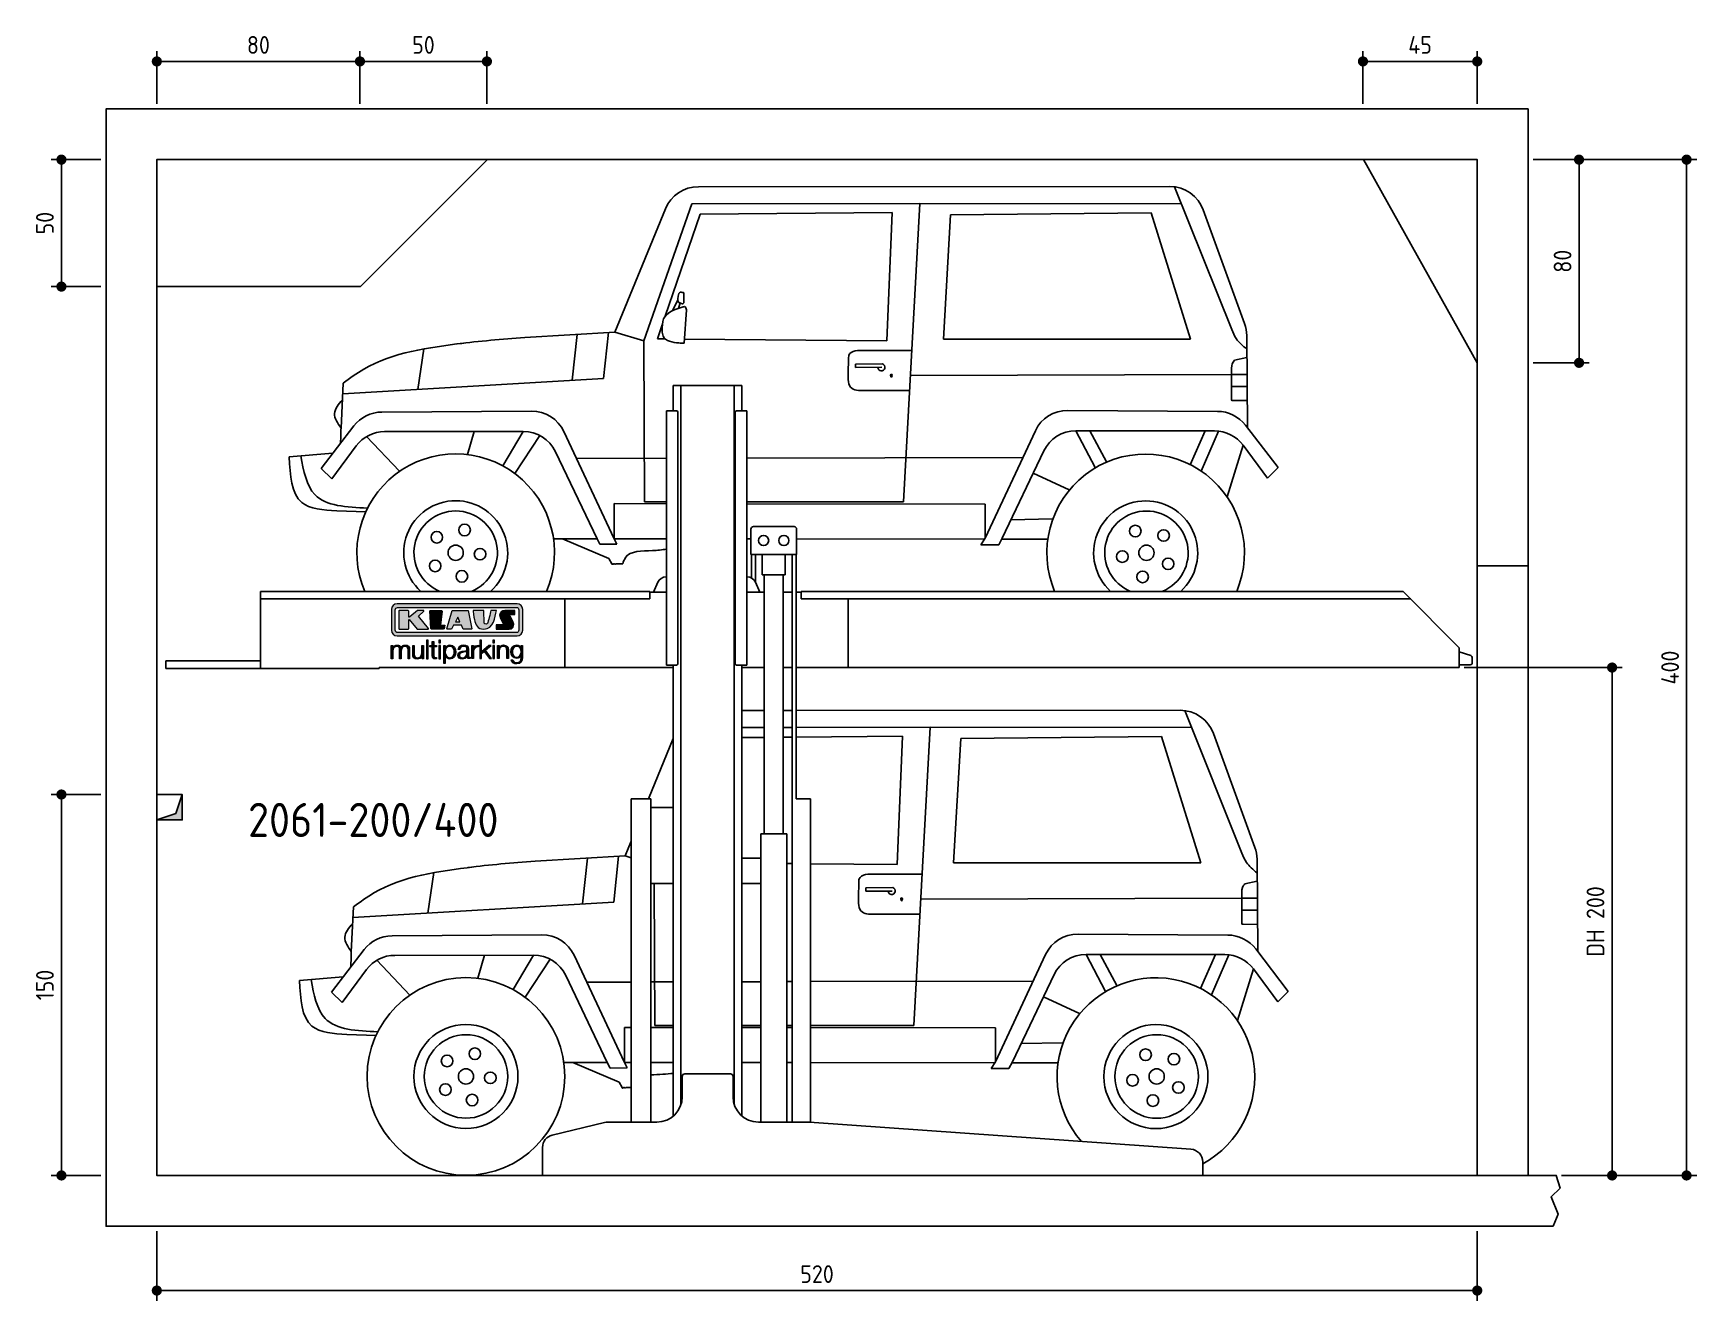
# Model space of a CAD drawing. Header units: millimetres. Extents: x -287 to 6264, y -693 to 4298.
import ezdxf

# ---------------------------------------------------------------- set-up
doc = ezdxf.new("R2010")
doc.units = ezdxf.units.MM
for name, color, linetype in [('4', 3, 'Continuous'), ('5', 3, 'Continuous'), ('8', 1, 'Continuous'), ('Car', 10, 'Continuous'), ('Logo', 7, 'Continuous')]:
    doc.layers.add(name, color=color, linetype=linetype)
doc.styles.get("Standard").update_dxf_attribs({"font": 'ISOCP.SHX'})
doc.dimstyles.new('GEN-ISO$0', dxfattribs={"dimscale": 20, "dimtxt": 3.5, "dimasz": 2, "dimexe": 2, "dimexo": 1, "dimgap": 1.5, "dimtad": 1, "dimdec": 1, "dimlfac": 0.1, "dimdsep": 46, "dimtxsty": 'Standard', "dimblk": 'PUNKT', "dimcen": 2, "dimclrd": 256, "dimclre": 256, "dimclrt": 2, "dimadec": 0, "dimazin": 0, "dimtp": 0.1, "dimtm": 0.1, "dimtfac": 0.71, "dimtdec": 1, "dimtmove": 2, "dimatfit": 3, "dimldrblk": 'PUNKT', "dimfxl": 0, "dimtolj": 1, "dimarcsym": 0})

msp = doc.modelspace()

# ---------------------------------------------------------------- texts
msp.add_text('2061-200/400', height=134.4).set_placement((559.31, 1132.82))

# ---------------------------------------------------------------- blocks, each defined once
blk = doc.blocks.new('PUNKT')
at = {"layer": '4', "color": 0, "linetype": 'ByBlock'}
blk.add_line((-0.5, 0), (-1, 0), dxfattribs=at)
at = {"layer": '4', "color": 0, "linetype": 'ByBlock', "const_width": 0.5}
blk.add_lwpolyline([(-0.25, 0, 1), (0.25, 0, 1)], format="xyb", close=True, dxfattribs=at)
blk = doc.blocks.new('*D11')
at = {"layer": '5', "lineweight": -2}
for p, q in [((200, -420), (200, -693.3)), ((5400, -420), (5400, -693.3)), ((240, -653.3), (5360, -653.3))]:
    blk.add_line(p, q, dxfattribs=at)
at = {"layer": 'DEFPOINTS', "color": 0}
for p in [(200, -400), (5400, -400), (5400, -653.3)]:
    blk.add_point(p, dxfattribs=at)
at = {"layer": '5', "lineweight": -2, "xscale": 40, "yscale": 40, "zscale": 40, "rotation": 180}
blk.add_blockref('PUNKT', (200, -653.3), dxfattribs=at)
at = {"layer": '5', "lineweight": -2, "xscale": 40, "yscale": 40, "zscale": 40}
blk.add_blockref('PUNKT', (5400, -653.3), dxfattribs=at)
at = {"layer": '5', "color": 2, "insert": (2800, -588.3), "char_height": 70, "attachment_point": 5}
blk.add_mtext('\\A1;520', dxfattribs=at)
blk = doc.blocks.new('*D3')
at = {"layer": '5', "lineweight": -2}
for p, q in [((-20, 1300), (-215.7, 1300)), ((-175.7, -160), (-175.7, 1260)), ((-20, -200), (-215.7, -200))]:
    blk.add_line(p, q, dxfattribs=at)
at = {"layer": 'DEFPOINTS', "color": 0}
for p in [(-175.7, 1300), (0, 1300), (0, -200)]:
    blk.add_point(p, dxfattribs=at)
at = {"layer": '5', "lineweight": -2, "xscale": 40, "yscale": 40, "zscale": 40}
for p, rotation in [((-175.7, 1300), 90), ((-175.7, -200), 270)]:
    blk.add_blockref('PUNKT', p, dxfattribs=dict(at, rotation=rotation))
at = {"layer": '5', "color": 2, "insert": (-240.7, 550), "char_height": 70, "attachment_point": 5, "rotation": 90}
blk.add_mtext('\\A1;150', dxfattribs=at)
blk = doc.blocks.new('*D4')
at = {"layer": '5', "lineweight": -2}
for p, q in [((-20, 3800), (-215.7, 3800)), ((-175.7, 3340), (-175.7, 3760)), ((-20, 3300), (-215.7, 3300))]:
    blk.add_line(p, q, dxfattribs=at)
at = {"layer": 'DEFPOINTS', "color": 0}
for p in [(-175.7, 3800), (0, 3800), (0, 3300)]:
    blk.add_point(p, dxfattribs=at)
at = {"layer": '5', "lineweight": -2, "xscale": 40, "yscale": 40, "zscale": 40}
for p, rotation in [((-175.7, 3800), 90), ((-175.7, 3300), 270)]:
    blk.add_blockref('PUNKT', p, dxfattribs=dict(at, rotation=rotation))
at = {"layer": '5', "color": 2, "insert": (-240.7, 3550), "char_height": 70, "attachment_point": 5, "rotation": 90}
blk.add_mtext('\\A1;50', dxfattribs=at)
blk = doc.blocks.new('*D5')
at = {"layer": '5', "lineweight": -2}
for p, q in [((200, 4020), (200, 4226.7)), ((1000, 4020), (1000, 4226.7)), ((240, 4186.7), (960, 4186.7))]:
    blk.add_line(p, q, dxfattribs=at)
at = {"layer": 'DEFPOINTS', "color": 0}
for p in [(1000, 4186.7), (200, 4000), (1000, 4000)]:
    blk.add_point(p, dxfattribs=at)
at = {"layer": '5', "lineweight": -2, "xscale": 40, "yscale": 40, "zscale": 40, "rotation": 180}
blk.add_blockref('PUNKT', (200, 4186.7), dxfattribs=at)
at = {"layer": '5', "lineweight": -2, "xscale": 40, "yscale": 40, "zscale": 40}
blk.add_blockref('PUNKT', (1000, 4186.7), dxfattribs=at)
at = {"layer": '5', "color": 2, "insert": (600, 4251.7), "char_height": 70, "attachment_point": 5}
blk.add_mtext('\\A1;80', dxfattribs=at)
blk = doc.blocks.new('*D6')
at = {"layer": '5', "lineweight": -2}
for p, q in [((1000, 4020), (1000, 4226.7)), ((1500, 4020), (1500, 4226.7)), ((1040, 4186.7), (1460, 4186.7))]:
    blk.add_line(p, q, dxfattribs=at)
at = {"layer": 'DEFPOINTS', "color": 0}
for p in [(1500, 4186.7), (1000, 4000), (1500, 4000)]:
    blk.add_point(p, dxfattribs=at)
at = {"layer": '5', "lineweight": -2, "xscale": 40, "yscale": 40, "zscale": 40, "rotation": 180}
blk.add_blockref('PUNKT', (1000, 4186.7), dxfattribs=at)
at = {"layer": '5', "lineweight": -2, "xscale": 40, "yscale": 40, "zscale": 40}
blk.add_blockref('PUNKT', (1500, 4186.7), dxfattribs=at)
at = {"layer": '5', "color": 2, "insert": (1250, 4251.7), "char_height": 70, "attachment_point": 5}
blk.add_mtext('\\A1;50', dxfattribs=at)
blk = doc.blocks.new('*D7')
at = {"layer": '5', "lineweight": -2}
for p, q in [((5620, 3800), (5841, 3800)), ((5801, 3040), (5801, 3760)), ((5620, 3000), (5841, 3000))]:
    blk.add_line(p, q, dxfattribs=at)
at = {"layer": 'DEFPOINTS', "color": 0}
for p in [(5600, 3800), (5801, 3800), (5600, 3000)]:
    blk.add_point(p, dxfattribs=at)
at = {"layer": '5', "lineweight": -2, "xscale": 40, "yscale": 40, "zscale": 40}
for p, rotation in [((5801, 3800), 90), ((5801, 3000), 270)]:
    blk.add_blockref('PUNKT', p, dxfattribs=dict(at, rotation=rotation))
at = {"layer": '5', "color": 2, "insert": (5736, 3400), "char_height": 70, "attachment_point": 5, "rotation": 90}
blk.add_mtext('\\A1;80', dxfattribs=at)
blk = doc.blocks.new('*D8')
at = {"layer": '5', "lineweight": -2}
for p, q in [((5620, 3800), (6264.4, 3800)), ((6224.4, -160), (6224.4, 3760)), ((5731.2, -200), (6264.4, -200))]:
    blk.add_line(p, q, dxfattribs=at)
at = {"layer": 'DEFPOINTS', "color": 0}
for p in [(5600, 3800), (6224.4, 3800), (5711.2, -200)]:
    blk.add_point(p, dxfattribs=at)
at = {"layer": '5', "lineweight": -2, "xscale": 40, "yscale": 40, "zscale": 40}
for p, rotation in [((6224.4, 3800), 90), ((6224.4, -200), 270)]:
    blk.add_blockref('PUNKT', p, dxfattribs=dict(at, rotation=rotation))
at = {"layer": '5', "color": 2, "insert": (6159.4, 1800), "char_height": 70, "attachment_point": 5, "rotation": 90}
blk.add_mtext('\\A1;400', dxfattribs=at)
blk = doc.blocks.new('*D9')
at = {"layer": '5', "lineweight": -2}
for p, q in [((5348.6, 1800), (5971.1, 1800)), ((5931.1, -160), (5931.1, 1760)), ((5731.2, -200), (5971.1, -200))]:
    blk.add_line(p, q, dxfattribs=at)
at = {"layer": 'DEFPOINTS', "color": 0}
for p in [(5328.6, 1800), (5931.1, 1800), (5711.2, -200)]:
    blk.add_point(p, dxfattribs=at)
at = {"layer": '5', "lineweight": -2, "xscale": 40, "yscale": 40, "zscale": 40}
for p, rotation in [((5931.1, 1800), 90), ((5931.1, -200), 270)]:
    blk.add_blockref('PUNKT', p, dxfattribs=dict(at, rotation=rotation))
at = {"layer": '5', "color": 2, "insert": (5865.6, 800), "char_height": 70, "attachment_point": 5, "rotation": 90}
blk.add_mtext('\\A1;DH 200', dxfattribs=at)
blk = doc.blocks.new('*D10')
at = {"layer": '5', "lineweight": -2}
for p, q in [((4950, 4020), (4950, 4226.7)), ((5400, 4020), (5400, 4226.7)), ((4990, 4186.7), (5360, 4186.7))]:
    blk.add_line(p, q, dxfattribs=at)
at = {"layer": 'DEFPOINTS', "color": 0}
for p in [(5400, 4186.7), (4950, 4000), (5400, 4000)]:
    blk.add_point(p, dxfattribs=at)
at = {"layer": '5', "lineweight": -2, "xscale": 40, "yscale": 40, "zscale": 40, "rotation": 180}
blk.add_blockref('PUNKT', (4950, 4186.7), dxfattribs=at)
at = {"layer": '5', "lineweight": -2, "xscale": 40, "yscale": 40, "zscale": 40}
blk.add_blockref('PUNKT', (5400, 4186.7), dxfattribs=at)
at = {"layer": '5', "color": 2, "insert": (5175, 4251.7), "char_height": 70, "attachment_point": 5}
blk.add_mtext('\\A1;45', dxfattribs=at)
blk = doc.blocks.new('KLAUS')
at = {"layer": 'Logo'}
h = blk.add_hatch(color=8, dxfattribs=at)
h.dxf.hatch_style = 2
edge = h.paths.add_edge_path()
edge.add_spline(control_points=[(3.6, 29.09), (2.88, 29.09), (2.3, 28.51), (2.3, 27.8), (2.3, 27.8), (2.3, 16.11), (2.3, 16.11), (2.3, 15.39), (2.88, 14.81), (3.6, 14.81), (3.6, 14.81), (71.16, 14.81), (71.16, 14.81), (71.88, 14.81), (72.46, 15.39), (72.46, 16.11), (72.46, 16.11), (72.46, 27.8), (72.46, 27.8), (72.46, 28.51), (71.88, 29.09), (71.16, 29.09), (71.16, 29.09), (3.6, 29.09), (3.6, 29.09), (3.6, 29.09), (3.6, 29.09), (3.6, 29.09)], knot_values=[0, 0, 0, 0, 1, 1, 1, 2, 2, 2, 3, 3, 3, 4, 4, 4, 5, 5, 5, 6, 6, 6, 7, 7, 7, 8, 8, 8, 9, 9, 9, 9], degree=3, periodic=0)
edge = h.paths.add_edge_path()
edge.add_spline(control_points=[(3.35, 31.23), (3.35, 31.23), (71.47, 31.23), (71.47, 31.23), (73.26, 31.23), (74.71, 29.77), (74.71, 27.99), (74.71, 27.99), (74.71, 16.17), (74.71, 16.17), (74.71, 14.38), (73.26, 12.93), (71.47, 12.93), (71.47, 12.93), (3.35, 12.93), (3.35, 12.93), (1.56, 12.93), (0.11, 14.38), (0.11, 16.17), (0.11, 16.17), (0.11, 27.99), (0.11, 27.99), (0.11, 29.77), (1.56, 31.23), (3.35, 31.23), (3.35, 31.23), (3.35, 31.23), (3.35, 31.23)], knot_values=[0, 0, 0, 0, 1, 1, 1, 2, 2, 2, 3, 3, 3, 4, 4, 4, 5, 5, 5, 6, 6, 6, 7, 7, 7, 8, 8, 8, 9, 9, 9, 9], degree=3, periodic=0)
h = blk.add_hatch(color=8, dxfattribs=at)
h.dxf.hatch_style = 2
edge = h.paths.add_edge_path()
edge.add_spline(control_points=[(4.5, 27.33), (4.5, 27.33), (9.7, 27.33), (9.7, 27.33), (9.84, 27.33), (9.96, 27.22), (9.96, 27.08), (9.96, 27.08), (9.96, 23.69), (9.96, 23.69), (9.96, 23.69), (9.94, 23.64), (10.04, 23.59), (10.14, 23.53), (10.2, 23.57), (10.2, 23.57), (10.2, 23.57), (10.51, 23.75), (10.51, 23.75), (10.51, 23.75), (14.94, 27.33), (14.94, 27.33), (14.94, 27.33), (18.41, 27.33), (18.41, 27.33), (18.41, 27.33), (18.49, 27.33), (18.56, 27.2), (18.65, 27.04), (18.53, 26.91), (18.53, 26.91), (18.53, 26.91), (15.49, 24.11), (15.49, 24.11), (15.49, 24.11), (21.14, 17.06), (21.14, 17.06), (21.14, 17.06), (21.13, 16.91), (21.13, 16.91), (21.08, 16.84), (20.99, 16.82), (20.99, 16.82), (20.99, 16.82), (14.7, 16.82), (14.7, 16.82), (14.7, 16.82), (10.26, 22.17), (10.26, 22.17), (10.26, 22.17), (10.19, 22.24), (10.08, 22.21), (9.97, 22.18), (9.96, 22.11), (9.96, 22.11), (9.96, 22.11), (9.96, 17.08), (9.96, 17.08), (9.96, 16.94), (9.84, 16.82), (9.7, 16.82), (9.7, 16.82), (4.5, 16.82), (4.5, 16.82), (4.36, 16.82), (4.25, 16.94), (4.25, 17.08), (4.25, 17.08), (4.25, 27.08), (4.25, 27.08), (4.25, 27.22), (4.36, 27.33), (4.5, 27.33), (4.5, 27.33), (4.5, 27.33), (4.5, 27.33)], knot_values=[0, 0, 0, 0, 1, 1, 1, 2, 2, 2, 3, 3, 3, 4, 4, 4, 5, 5, 5, 6, 6, 6, 7, 7, 7, 8, 8, 8, 9, 9, 9, 10, 10, 10, 11, 11, 11, 12, 12, 12, 13, 13, 13, 14, 14, 14, 15, 15, 15, 16, 16, 16, 17, 17, 17, 18, 18, 18, 19, 19, 19, 20, 20, 20, 21, 21, 21, 22, 22, 22, 23, 23, 23, 24, 24, 24, 25, 25, 25, 25], degree=3, periodic=0)
h = blk.add_hatch(color=8, dxfattribs=at)
h.dxf.hatch_style = 2
h.paths.add_polyline_path([(22.42, 17.06), (21.97, 27.15), (22.24, 27.33), (28.55, 27.33), (28.86, 26.97), (28.01, 19.08), (30.26, 19.07), (30.44, 18.95), (30.08, 16.95), (29.49, 16.82), (22.6, 16.82)])
h = blk.add_hatch(color=8, dxfattribs=at)
h.paths.add_polyline_path([(36.52, 21.01), (38.93, 21.01), (37.87, 23.57)])
h.paths.add_polyline_path([(34.52, 27.33), (43.65, 27.33), (45.76, 16.94), (45.57, 16.82), (40.83, 16.82), (39.89, 18.95), (35.42, 18.95), (34.27, 16.82), (31.78, 16.82), (31.66, 17)])
h = blk.add_hatch(color=8, dxfattribs=at)
h.dxf.hatch_style = 2
edge = h.paths.add_edge_path()
edge.add_spline(control_points=[(52.69, 27.32), (52.69, 27.32), (52.88, 20.14), (52.88, 20.14), (53.01, 19.89), (53.2, 19.77), (53.43, 19.71), (53.91, 19.59), (54.43, 19.57), (54.64, 20.03), (55.23, 21.34), (56.27, 25.45), (56.6, 27.33), (56.6, 27.33), (59.77, 27.33), (59.77, 27.33), (58.77, 23.9), (58.56, 16.82), (52.63, 16.76), (48.72, 16.72), (48.01, 19.35), (47.27, 22.24), (46.89, 23.68), (46.54, 27.33), (46.54, 27.33), (46.54, 27.33), (52.69, 27.32), (52.69, 27.32), (52.69, 27.32), (52.69, 27.32), (52.69, 27.32)], knot_values=[0, 0, 0, 0, 1, 1, 1, 2, 2, 2, 3, 3, 3, 4, 4, 4, 5, 5, 5, 6, 6, 6, 7, 7, 7, 8, 8, 8, 9, 9, 9, 10, 10, 10, 10], degree=3, periodic=0)
h = blk.add_hatch(color=8, dxfattribs=at)
h.dxf.hatch_style = 2
edge = h.paths.add_edge_path()
edge.add_spline(control_points=[(64.46, 27.33), (64.46, 27.33), (70.31, 27.33), (70.31, 27.33), (70.31, 26.52), (70.31, 26.02), (70.31, 25.12), (70.31, 25.12), (67.3, 25.12), (67.3, 25.12), (67.24, 25.04), (67.25, 25.11), (67.25, 24.91), (67.25, 24.88), (69.73, 20.38), (69.73, 19.57), (69.73, 16.4), (67.22, 16.81), (65.9, 16.82), (65.9, 16.82), (59.59, 16.82), (59.59, 16.82), (59.59, 17.76), (59.59, 18.23), (59.59, 19.14), (59.59, 19.14), (63.75, 19.14), (63.75, 19.14), (63.82, 19.22), (63.81, 19.11), (63.81, 19.31), (63.81, 20.32), (61.58, 23.06), (61.58, 24.63), (61.58, 26.33), (62.83, 27.34), (64.46, 27.33), (64.46, 27.33), (64.46, 27.33), (64.46, 27.33)], knot_values=[0, 0, 0, 0, 1, 1, 1, 2, 2, 2, 3, 3, 3, 4, 4, 4, 5, 5, 5, 6, 6, 6, 7, 7, 7, 8, 8, 8, 9, 9, 9, 10, 10, 10, 11, 11, 11, 12, 12, 12, 13, 13, 13, 13], degree=3, periodic=0)
h = blk.add_hatch(color=30, dxfattribs=at)
h.dxf.hatch_style = 2
h.paths.add_polyline_path([(20.07, 0), (20.99, 0), (20.99, 10.45), (20.07, 10.45)])
h = blk.add_hatch(color=30, dxfattribs=at)
h.dxf.hatch_style = 2
edge = h.paths.add_edge_path()
edge.add_spline(control_points=[(24.22, 9.82), (24.22, 9.82), (23.3, 9.82), (23.3, 9.82), (23.3, 9.82), (23.3, 7.55), (23.3, 7.55), (23.3, 7.55), (21.98, 7.55), (21.98, 7.55), (21.98, 7.55), (21.98, 6.78), (21.98, 6.78), (21.98, 6.78), (23.3, 6.78), (23.3, 6.78), (23.3, 6.78), (23.3, 1.61), (23.3, 1.61), (23.28, 0.32), (23.71, -0.09), (24.94, -0.09), (25.22, -0.09), (25.48, -0.06), (25.76, -0.06), (25.76, -0.06), (25.76, 0.73), (25.76, 0.73), (25.5, 0.7), (25.23, 0.69), (24.97, 0.69), (24.31, 0.73), (24.22, 1.08), (24.22, 1.68), (24.22, 1.68), (24.22, 6.78), (24.22, 6.78), (24.22, 6.78), (25.76, 6.78), (25.76, 6.78), (25.76, 6.78), (25.76, 7.55), (25.76, 7.55), (25.76, 7.55), (24.22, 7.55), (24.22, 7.55), (24.22, 7.55), (24.22, 9.82), (24.22, 9.82), (24.22, 9.82), (24.22, 9.82), (24.22, 9.82)], knot_values=[0, 0, 0, 0, 1, 1, 1, 2, 2, 2, 3, 3, 3, 4, 4, 4, 5, 5, 5, 6, 6, 6, 7, 7, 7, 8, 8, 8, 9, 9, 9, 10, 10, 10, 11, 11, 11, 12, 12, 12, 13, 13, 13, 14, 14, 14, 15, 15, 15, 16, 16, 16, 17, 17, 17, 17], degree=3, periodic=0)
h = blk.add_hatch(color=30, dxfattribs=at)
h.paths.add_polyline_path([(27.1, 0), (28.03, 0), (28.03, 7.55), (27.1, 7.55)])
h.paths.add_polyline_path([(27.1, 8.98), (28.03, 8.98), (28.03, 10.45), (27.1, 10.45)])
h = blk.add_hatch(color=30, dxfattribs=at)
h.dxf.hatch_style = 2
h.paths.add_polyline_path([(50.4, 0), (51.32, 0), (51.32, 2.87), (52.82, 4.11), (55.8, 0), (56.96, 0), (53.52, 4.76), (56.74, 7.55), (55.51, 7.55), (51.32, 3.89), (51.32, 10.45), (50.4, 10.45)])
h = blk.add_hatch(color=30, dxfattribs=at)
h.paths.add_polyline_path([(57.74, 0), (58.66, 0), (58.66, 7.55), (57.74, 7.55)])
h.paths.add_polyline_path([(57.74, 8.98), (58.66, 8.98), (58.66, 10.45), (57.74, 10.45)])
h = blk.add_hatch(color=30, dxfattribs=at)
h.dxf.hatch_style = 2
edge = h.paths.add_edge_path()
edge.add_spline(control_points=[(0, 0), (0, 0), (0.92, 0), (0.92, 0), (0.92, 0), (0.92, 4.22), (0.92, 4.22), (0.94, 5.8), (1.58, 7), (3.18, 7), (4.35, 7), (4.77, 6.15), (4.76, 5.12), (4.76, 5.12), (4.76, 0), (4.76, 0), (4.76, 0), (5.68, 0), (5.68, 0), (5.68, 0), (5.68, 4.27), (5.68, 4.27), (5.68, 5.68), (6.14, 7), (7.73, 7), (9.05, 7), (9.52, 6.32), (9.52, 5.08), (9.52, 5.08), (9.52, 0), (9.52, 0), (9.52, 0), (10.44, 0), (10.44, 0), (10.44, 0), (10.44, 5.12), (10.44, 5.12), (10.44, 6.91), (9.59, 7.77), (7.94, 7.77), (6.94, 7.77), (5.99, 7.29), (5.54, 6.3), (5.26, 7.29), (4.36, 7.77), (3.37, 7.77), (2.17, 7.77), (1.38, 7.19), (0.89, 6.28), (0.89, 6.28), (0.85, 6.28), (0.85, 6.28), (0.85, 6.28), (0.85, 7.55), (0.85, 7.55), (0.85, 7.55), (0, 7.55), (0, 7.55), (0, 7.55), (0, 0), (0, 0), (0, 0), (0, 0), (0, 0)], knot_values=[0, 0, 0, 0, 1, 1, 1, 2, 2, 2, 3, 3, 3, 4, 4, 4, 5, 5, 5, 6, 6, 6, 7, 7, 7, 8, 8, 8, 9, 9, 9, 10, 10, 10, 11, 11, 11, 12, 12, 12, 13, 13, 13, 14, 14, 14, 15, 15, 15, 16, 16, 16, 17, 17, 17, 18, 18, 18, 19, 19, 19, 20, 20, 20, 21, 21, 21, 21], degree=3, periodic=0)
h = blk.add_hatch(color=30, dxfattribs=at)
h.dxf.hatch_style = 2
edge = h.paths.add_edge_path()
edge.add_spline(control_points=[(18.31, 7.55), (18.31, 7.55), (17.39, 7.55), (17.39, 7.55), (17.39, 7.55), (17.39, 3.59), (17.39, 3.59), (17.39, 2.05), (16.7, 0.56), (15.12, 0.56), (13.66, 0.56), (13.15, 1.27), (13.1, 2.64), (13.1, 2.64), (13.1, 7.55), (13.1, 7.55), (13.1, 7.55), (12.18, 7.55), (12.18, 7.55), (12.18, 7.55), (12.18, 2.65), (12.18, 2.65), (12.18, 0.89), (12.93, -0.22), (14.83, -0.22), (15.96, -0.22), (16.95, 0.35), (17.44, 1.36), (17.44, 1.36), (17.47, 1.36), (17.47, 1.36), (17.47, 1.36), (17.47, 0), (17.47, 0), (17.47, 0), (18.31, 0), (18.31, 0), (18.31, 0), (18.31, 7.55), (18.31, 7.55), (18.31, 7.55), (18.31, 7.55), (18.31, 7.55)], knot_values=[0, 0, 0, 0, 1, 1, 1, 2, 2, 2, 3, 3, 3, 4, 4, 4, 5, 5, 5, 6, 6, 6, 7, 7, 7, 8, 8, 8, 9, 9, 9, 10, 10, 10, 11, 11, 11, 12, 12, 12, 13, 13, 13, 14, 14, 14, 14], degree=3, periodic=0)
h = blk.add_hatch(color=30, dxfattribs=at)
edge = h.paths.add_edge_path()
edge.add_spline(control_points=[(35.84, 3.78), (35.84, 2.21), (35.12, 0.56), (33.37, 0.56), (31.4, 0.56), (30.72, 2.21), (30.72, 3.78), (30.72, 5.49), (31.33, 7), (33.37, 7), (35.12, 7), (35.84, 5.34), (35.84, 3.78), (35.84, 3.78), (35.84, 3.78), (35.84, 3.78)], knot_values=[0, 0, 0, 0, 1, 1, 1, 2, 2, 2, 3, 3, 3, 4, 4, 4, 5, 5, 5, 5], degree=3, periodic=0)
edge = h.paths.add_edge_path()
edge.add_spline(control_points=[(29.79, -2.8), (29.79, -2.8), (30.72, -2.8), (30.72, -2.8), (30.72, -2.8), (30.72, 1.43), (30.72, 1.43), (30.72, 1.43), (30.74, 1.43), (30.74, 1.43), (31.14, 0.35), (32.24, -0.22), (33.37, -0.22), (35.66, -0.22), (36.76, 1.64), (36.76, 3.78), (36.76, 5.91), (35.66, 7.77), (33.37, 7.77), (32.15, 7.77), (31.1, 7.14), (30.67, 6.12), (30.67, 6.12), (30.64, 6.12), (30.64, 6.12), (30.64, 6.12), (30.64, 7.55), (30.64, 7.55), (30.64, 7.55), (29.79, 7.55), (29.79, 7.55), (29.79, 7.55), (29.79, -2.8), (29.79, -2.8), (29.79, -2.8), (29.79, -2.8), (29.79, -2.8)], knot_values=[0, 0, 0, 0, 1, 1, 1, 2, 2, 2, 3, 3, 3, 4, 4, 4, 5, 5, 5, 6, 6, 6, 7, 7, 7, 8, 8, 8, 9, 9, 9, 10, 10, 10, 11, 11, 11, 12, 12, 12, 12], degree=3, periodic=0)
h = blk.add_hatch(color=30, dxfattribs=at)
edge = h.paths.add_edge_path()
edge.add_spline(control_points=[(43.03, 2.93), (43.04, 1.45), (41.8, 0.56), (40.39, 0.56), (39.53, 0.56), (38.71, 1.13), (38.71, 2.05), (38.71, 3.53), (40.66, 3.51), (42.22, 3.79), (42.47, 3.84), (42.88, 3.91), (43, 4.13), (43, 4.13), (43.03, 4.13), (43.03, 4.13), (43.03, 4.13), (43.03, 2.93), (43.03, 2.93), (43.03, 2.93), (43.03, 2.93), (43.03, 2.93)], knot_values=[0, 0, 0, 0, 1, 1, 1, 2, 2, 2, 3, 3, 3, 4, 4, 4, 5, 5, 5, 6, 6, 6, 7, 7, 7, 7], degree=3, periodic=0)
edge = h.paths.add_edge_path()
edge.add_spline(control_points=[(39.03, 5.24), (39.06, 6.47), (39.91, 7), (41.05, 7), (42.14, 7), (43.03, 6.69), (43.03, 5.45), (43.03, 4.61), (42.6, 4.51), (41.84, 4.42), (39.85, 4.19), (37.79, 4.11), (37.79, 1.99), (37.79, 0.47), (38.93, -0.22), (40.32, -0.22), (41.77, -0.22), (42.43, 0.34), (43.07, 1.32), (43.07, 1.32), (43.1, 1.32), (43.1, 1.32), (43.1, 0.53), (43.25, 0), (44.19, 0), (44.43, 0), (44.58, 0.01), (44.79, 0.06), (44.79, 0.06), (44.79, 0.83), (44.79, 0.83), (44.71, 0.81), (44.6, 0.78), (44.49, 0.78), (44.13, 0.78), (43.95, 0.98), (43.95, 1.33), (43.95, 1.33), (43.95, 5.34), (43.95, 5.34), (43.95, 7.36), (42.5, 7.77), (41.17, 7.77), (39.44, 7.77), (38.2, 7.01), (38.11, 5.24), (38.11, 5.24), (39.03, 5.24), (39.03, 5.24), (39.03, 5.24), (39.03, 5.24), (39.03, 5.24)], knot_values=[0, 0, 0, 0, 1, 1, 1, 2, 2, 2, 3, 3, 3, 4, 4, 4, 5, 5, 5, 6, 6, 6, 7, 7, 7, 8, 8, 8, 9, 9, 9, 10, 10, 10, 11, 11, 11, 12, 12, 12, 13, 13, 13, 14, 14, 14, 15, 15, 15, 16, 16, 16, 17, 17, 17, 17], degree=3, periodic=0)
h = blk.add_hatch(color=30, dxfattribs=at)
h.dxf.hatch_style = 2
edge = h.paths.add_edge_path()
edge.add_spline(control_points=[(45.79, 0), (45.79, 0), (46.71, 0), (46.71, 0), (46.71, 0), (46.71, 4.03), (46.71, 4.03), (46.71, 5.59), (47.85, 6.82), (49.52, 6.73), (49.52, 6.73), (49.52, 7.66), (49.52, 7.66), (48.16, 7.72), (47.14, 7), (46.67, 5.78), (46.67, 5.78), (46.64, 5.78), (46.64, 5.78), (46.64, 5.78), (46.64, 7.55), (46.64, 7.55), (46.64, 7.55), (45.79, 7.55), (45.79, 7.55), (45.79, 7.55), (45.79, 0), (45.79, 0), (45.79, 0), (45.79, 0), (45.79, 0)], knot_values=[0, 0, 0, 0, 1, 1, 1, 2, 2, 2, 3, 3, 3, 4, 4, 4, 5, 5, 5, 6, 6, 6, 7, 7, 7, 8, 8, 8, 9, 9, 9, 10, 10, 10, 10], degree=3, periodic=0)
h = blk.add_hatch(color=30, dxfattribs=at)
h.dxf.hatch_style = 2
edge = h.paths.add_edge_path()
edge.add_spline(control_points=[(60.41, 0), (60.41, 0), (61.33, 0), (61.33, 0), (61.33, 0), (61.33, 4.41), (61.33, 4.41), (61.36, 5.89), (62.24, 7), (63.7, 7), (65.2, 7), (65.62, 6.02), (65.62, 4.71), (65.62, 4.71), (65.62, 0), (65.62, 0), (65.62, 0), (66.54, 0), (66.54, 0), (66.54, 0), (66.54, 4.86), (66.54, 4.86), (66.54, 6.66), (65.9, 7.77), (63.78, 7.77), (62.71, 7.77), (61.7, 7.16), (61.36, 6.25), (61.36, 6.25), (61.33, 6.25), (61.33, 6.25), (61.33, 6.25), (61.33, 7.55), (61.33, 7.55), (61.33, 7.55), (60.41, 7.55), (60.41, 7.55), (60.41, 7.55), (60.41, 0), (60.41, 0), (60.41, 0), (60.41, 0), (60.41, 0)], knot_values=[0, 0, 0, 0, 1, 1, 1, 2, 2, 2, 3, 3, 3, 4, 4, 4, 5, 5, 5, 6, 6, 6, 7, 7, 7, 8, 8, 8, 9, 9, 9, 10, 10, 10, 11, 11, 11, 12, 12, 12, 13, 13, 13, 14, 14, 14, 14], degree=3, periodic=0)
h = blk.add_hatch(color=30, dxfattribs=at)
edge = h.paths.add_edge_path()
edge.add_spline(control_points=[(71.32, 0.86), (69.62, 0.86), (68.83, 2.34), (68.83, 3.86), (68.83, 5.43), (69.56, 7), (71.32, 7), (73.06, 7), (73.75, 5.34), (73.75, 3.86), (73.75, 2.33), (72.91, 0.86), (71.32, 0.86), (71.32, 0.86), (71.32, 0.86), (71.32, 0.86)], knot_values=[0, 0, 0, 0, 1, 1, 1, 2, 2, 2, 3, 3, 3, 4, 4, 4, 5, 5, 5, 5], degree=3, periodic=0)
edge = h.paths.add_edge_path()
edge.add_spline(control_points=[(74.67, 7.55), (74.67, 7.55), (73.75, 7.55), (73.75, 7.55), (73.75, 7.55), (73.75, 6.25), (73.75, 6.25), (73.75, 6.25), (73.72, 6.25), (73.72, 6.25), (73.35, 7.09), (72.41, 7.77), (71.32, 7.77), (69.13, 7.77), (67.9, 6.05), (67.9, 3.97), (67.9, 1.82), (68.9, 0.09), (71.32, 0.09), (72.4, 0.09), (73.29, 0.72), (73.72, 1.64), (73.72, 1.64), (73.75, 1.64), (73.75, 1.64), (73.75, 1.64), (73.75, 0.61), (73.75, 0.61), (73.75, -1.23), (73.01, -2.24), (71.32, -2.24), (70.29, -2.24), (69.31, -1.85), (69.1, -0.73), (69.1, -0.73), (68.18, -0.73), (68.18, -0.73), (68.31, -2.34), (69.81, -3.02), (71.32, -3.02), (73.79, -3.02), (74.65, -1.64), (74.67, 0.61), (74.67, 0.61), (74.67, 7.55), (74.67, 7.55), (74.67, 7.55), (74.67, 7.55), (74.67, 7.55)], knot_values=[0, 0, 0, 0, 1, 1, 1, 2, 2, 2, 3, 3, 3, 4, 4, 4, 5, 5, 5, 6, 6, 6, 7, 7, 7, 8, 8, 8, 9, 9, 9, 10, 10, 10, 11, 11, 11, 12, 12, 12, 13, 13, 13, 14, 14, 14, 15, 15, 15, 16, 16, 16, 16], degree=3, periodic=0)
at = {"layer": 'Logo', "lineweight": 0}
for points in [[(22.42, 17.06), (21.97, 27.15), (22.24, 27.33), (28.55, 27.33), (28.86, 26.97), (28.01, 19.08), (30.26, 19.07), (30.44, 18.95), (30.08, 16.95), (29.49, 16.82), (22.6, 16.82), (22.42, 17.06), (22.42, 17.06)], [(34.52, 27.33), (43.65, 27.33), (45.76, 16.94), (45.57, 16.82), (40.83, 16.82), (39.89, 18.95), (35.42, 18.95), (34.27, 16.82), (31.78, 16.82), (31.66, 17), (34.52, 27.33), (34.52, 27.33)], [(36.52, 21.01), (38.93, 21.01), (37.87, 23.57), (36.52, 21.01), (36.52, 21.01)], [(20.07, 0), (20.99, 0), (20.99, 10.45), (20.07, 10.45), (20.07, 0), (20.07, 0)], [(27.1, 8.98), (28.03, 8.98), (28.03, 10.45), (27.1, 10.45), (27.1, 8.98), (27.1, 8.98)], [(50.4, 0), (51.32, 0), (51.32, 2.87), (52.82, 4.11), (55.8, 0), (56.96, 0), (53.52, 4.76), (56.74, 7.55), (55.51, 7.55), (51.32, 3.89), (51.32, 10.45), (50.4, 10.45), (50.4, 0), (50.4, 0)], [(57.74, 8.98), (58.66, 8.98), (58.66, 10.45), (57.74, 10.45), (57.74, 8.98), (57.74, 8.98)], [(27.1, 0), (28.03, 0), (28.03, 7.55), (27.1, 7.55), (27.1, 0), (27.1, 0)], [(57.74, 0), (58.66, 0), (58.66, 7.55), (57.74, 7.55), (57.74, 0), (57.74, 0)]]:
    blk.add_lwpolyline(points, dxfattribs=at)
for points, knots in [([(3.35, 31.23), (3.35, 31.23), (71.47, 31.23), (71.47, 31.23), (73.26, 31.23), (74.71, 29.77), (74.71, 27.99), (74.71, 27.99), (74.71, 16.17), (74.71, 16.17), (74.71, 14.38), (73.26, 12.93), (71.47, 12.93), (71.47, 12.93), (3.35, 12.93), (3.35, 12.93), (1.56, 12.93), (0.11, 14.38), (0.11, 16.17), (0.11, 16.17), (0.11, 27.99), (0.11, 27.99), (0.11, 29.77), (1.56, 31.23), (3.35, 31.23), (3.35, 31.23), (3.35, 31.23), (3.35, 31.23)], [0, 0, 0, 0, 1, 1, 1, 2, 2, 2, 3, 3, 3, 4, 4, 4, 5, 5, 5, 6, 6, 6, 7, 7, 7, 8, 8, 8, 9, 9, 9, 9]), ([(3.6, 29.09), (2.88, 29.09), (2.3, 28.51), (2.3, 27.8), (2.3, 27.8), (2.3, 16.11), (2.3, 16.11), (2.3, 15.39), (2.88, 14.81), (3.6, 14.81), (3.6, 14.81), (71.16, 14.81), (71.16, 14.81), (71.88, 14.81), (72.46, 15.39), (72.46, 16.11), (72.46, 16.11), (72.46, 27.8), (72.46, 27.8), (72.46, 28.51), (71.88, 29.09), (71.16, 29.09), (71.16, 29.09), (3.6, 29.09), (3.6, 29.09), (3.6, 29.09), (3.6, 29.09), (3.6, 29.09)], [0, 0, 0, 0, 1, 1, 1, 2, 2, 2, 3, 3, 3, 4, 4, 4, 5, 5, 5, 6, 6, 6, 7, 7, 7, 8, 8, 8, 9, 9, 9, 9]), ([(4.5, 27.33), (4.5, 27.33), (9.7, 27.33), (9.7, 27.33), (9.84, 27.33), (9.96, 27.22), (9.96, 27.08), (9.96, 27.08), (9.96, 23.69), (9.96, 23.69), (9.96, 23.69), (9.94, 23.64), (10.04, 23.59), (10.14, 23.53), (10.2, 23.57), (10.2, 23.57), (10.2, 23.57), (10.51, 23.75), (10.51, 23.75), (10.51, 23.75), (14.94, 27.33), (14.94, 27.33), (14.94, 27.33), (18.41, 27.33), (18.41, 27.33), (18.41, 27.33), (18.49, 27.33), (18.56, 27.2), (18.65, 27.04), (18.53, 26.91), (18.53, 26.91), (18.53, 26.91), (15.49, 24.11), (15.49, 24.11), (15.49, 24.11), (21.14, 17.06), (21.14, 17.06), (21.14, 17.06), (21.13, 16.91), (21.13, 16.91), (21.08, 16.84), (20.99, 16.82), (20.99, 16.82), (20.99, 16.82), (14.7, 16.82), (14.7, 16.82), (14.7, 16.82), (10.26, 22.17), (10.26, 22.17), (10.26, 22.17), (10.19, 22.24), (10.08, 22.21), (9.97, 22.18), (9.96, 22.11), (9.96, 22.11), (9.96, 22.11), (9.96, 17.08), (9.96, 17.08), (9.96, 16.94), (9.84, 16.82), (9.7, 16.82), (9.7, 16.82), (4.5, 16.82), (4.5, 16.82), (4.36, 16.82), (4.25, 16.94), (4.25, 17.08), (4.25, 17.08), (4.25, 27.08), (4.25, 27.08), (4.25, 27.22), (4.36, 27.33), (4.5, 27.33), (4.5, 27.33), (4.5, 27.33), (4.5, 27.33)], [0, 0, 0, 0, 1, 1, 1, 2, 2, 2, 3, 3, 3, 4, 4, 4, 5, 5, 5, 6, 6, 6, 7, 7, 7, 8, 8, 8, 9, 9, 9, 10, 10, 10, 11, 11, 11, 12, 12, 12, 13, 13, 13, 14, 14, 14, 15, 15, 15, 16, 16, 16, 17, 17, 17, 18, 18, 18, 19, 19, 19, 20, 20, 20, 21, 21, 21, 22, 22, 22, 23, 23, 23, 24, 24, 24, 25, 25, 25, 25]), ([(52.69, 27.32), (52.69, 27.32), (52.88, 20.14), (52.88, 20.14), (53.01, 19.89), (53.2, 19.77), (53.43, 19.71), (53.91, 19.59), (54.43, 19.57), (54.64, 20.03), (55.23, 21.34), (56.27, 25.45), (56.6, 27.33), (56.6, 27.33), (59.77, 27.33), (59.77, 27.33), (58.77, 23.9), (58.56, 16.82), (52.63, 16.76), (48.72, 16.72), (48.01, 19.35), (47.27, 22.24), (46.89, 23.68), (46.54, 27.33), (46.54, 27.33), (46.54, 27.33), (52.69, 27.32), (52.69, 27.32), (52.69, 27.32), (52.69, 27.32), (52.69, 27.32)], [0, 0, 0, 0, 1, 1, 1, 2, 2, 2, 3, 3, 3, 4, 4, 4, 5, 5, 5, 6, 6, 6, 7, 7, 7, 8, 8, 8, 9, 9, 9, 10, 10, 10, 10]), ([(64.46, 27.33), (64.46, 27.33), (70.31, 27.33), (70.31, 27.33), (70.31, 26.52), (70.31, 26.02), (70.31, 25.12), (70.31, 25.12), (67.3, 25.12), (67.3, 25.12), (67.24, 25.04), (67.25, 25.11), (67.25, 24.91), (67.25, 24.88), (69.73, 20.38), (69.73, 19.57), (69.73, 16.4), (67.22, 16.81), (65.9, 16.82), (65.9, 16.82), (59.59, 16.82), (59.59, 16.82), (59.59, 17.76), (59.59, 18.23), (59.59, 19.14), (59.59, 19.14), (63.75, 19.14), (63.75, 19.14), (63.82, 19.22), (63.81, 19.11), (63.81, 19.31), (63.81, 20.32), (61.58, 23.06), (61.58, 24.63), (61.58, 26.33), (62.83, 27.34), (64.46, 27.33), (64.46, 27.33), (64.46, 27.33), (64.46, 27.33)], [0, 0, 0, 0, 1, 1, 1, 2, 2, 2, 3, 3, 3, 4, 4, 4, 5, 5, 5, 6, 6, 6, 7, 7, 7, 8, 8, 8, 9, 9, 9, 10, 10, 10, 11, 11, 11, 12, 12, 12, 13, 13, 13, 13]), ([(24.22, 9.82), (24.22, 9.82), (23.3, 9.82), (23.3, 9.82), (23.3, 9.82), (23.3, 7.55), (23.3, 7.55), (23.3, 7.55), (21.98, 7.55), (21.98, 7.55), (21.98, 7.55), (21.98, 6.78), (21.98, 6.78), (21.98, 6.78), (23.3, 6.78), (23.3, 6.78), (23.3, 6.78), (23.3, 1.61), (23.3, 1.61), (23.28, 0.32), (23.71, -0.09), (24.94, -0.09), (25.22, -0.09), (25.48, -0.06), (25.76, -0.06), (25.76, -0.06), (25.76, 0.73), (25.76, 0.73), (25.5, 0.7), (25.23, 0.69), (24.97, 0.69), (24.31, 0.73), (24.22, 1.08), (24.22, 1.68), (24.22, 1.68), (24.22, 6.78), (24.22, 6.78), (24.22, 6.78), (25.76, 6.78), (25.76, 6.78), (25.76, 6.78), (25.76, 7.55), (25.76, 7.55), (25.76, 7.55), (24.22, 7.55), (24.22, 7.55), (24.22, 7.55), (24.22, 9.82), (24.22, 9.82), (24.22, 9.82), (24.22, 9.82), (24.22, 9.82)], [0, 0, 0, 0, 1, 1, 1, 2, 2, 2, 3, 3, 3, 4, 4, 4, 5, 5, 5, 6, 6, 6, 7, 7, 7, 8, 8, 8, 9, 9, 9, 10, 10, 10, 11, 11, 11, 12, 12, 12, 13, 13, 13, 14, 14, 14, 15, 15, 15, 16, 16, 16, 17, 17, 17, 17]), ([(0, 0), (0, 0), (0.92, 0), (0.92, 0), (0.92, 0), (0.92, 4.22), (0.92, 4.22), (0.94, 5.8), (1.58, 7), (3.18, 7), (4.35, 7), (4.77, 6.15), (4.76, 5.12), (4.76, 5.12), (4.76, 0), (4.76, 0), (4.76, 0), (5.68, 0), (5.68, 0), (5.68, 0), (5.68, 4.27), (5.68, 4.27), (5.68, 5.68), (6.14, 7), (7.73, 7), (9.05, 7), (9.52, 6.32), (9.52, 5.08), (9.52, 5.08), (9.52, 0), (9.52, 0), (9.52, 0), (10.44, 0), (10.44, 0), (10.44, 0), (10.44, 5.12), (10.44, 5.12), (10.44, 6.91), (9.59, 7.77), (7.94, 7.77), (6.94, 7.77), (5.99, 7.29), (5.54, 6.3), (5.26, 7.29), (4.36, 7.77), (3.37, 7.77), (2.17, 7.77), (1.38, 7.19), (0.89, 6.28), (0.89, 6.28), (0.85, 6.28), (0.85, 6.28), (0.85, 6.28), (0.85, 7.55), (0.85, 7.55), (0.85, 7.55), (0, 7.55), (0, 7.55), (0, 7.55), (0, 0), (0, 0), (0, 0), (0, 0), (0, 0)], [0, 0, 0, 0, 1, 1, 1, 2, 2, 2, 3, 3, 3, 4, 4, 4, 5, 5, 5, 6, 6, 6, 7, 7, 7, 8, 8, 8, 9, 9, 9, 10, 10, 10, 11, 11, 11, 12, 12, 12, 13, 13, 13, 14, 14, 14, 15, 15, 15, 16, 16, 16, 17, 17, 17, 18, 18, 18, 19, 19, 19, 20, 20, 20, 21, 21, 21, 21]), ([(18.31, 7.55), (18.31, 7.55), (17.39, 7.55), (17.39, 7.55), (17.39, 7.55), (17.39, 3.59), (17.39, 3.59), (17.39, 2.05), (16.7, 0.56), (15.12, 0.56), (13.66, 0.56), (13.15, 1.27), (13.1, 2.64), (13.1, 2.64), (13.1, 7.55), (13.1, 7.55), (13.1, 7.55), (12.18, 7.55), (12.18, 7.55), (12.18, 7.55), (12.18, 2.65), (12.18, 2.65), (12.18, 0.89), (12.93, -0.22), (14.83, -0.22), (15.96, -0.22), (16.95, 0.35), (17.44, 1.36), (17.44, 1.36), (17.47, 1.36), (17.47, 1.36), (17.47, 1.36), (17.47, 0), (17.47, 0), (17.47, 0), (18.31, 0), (18.31, 0), (18.31, 0), (18.31, 7.55), (18.31, 7.55), (18.31, 7.55), (18.31, 7.55), (18.31, 7.55)], [0, 0, 0, 0, 1, 1, 1, 2, 2, 2, 3, 3, 3, 4, 4, 4, 5, 5, 5, 6, 6, 6, 7, 7, 7, 8, 8, 8, 9, 9, 9, 10, 10, 10, 11, 11, 11, 12, 12, 12, 13, 13, 13, 14, 14, 14, 14]), ([(29.79, -2.8), (29.79, -2.8), (30.72, -2.8), (30.72, -2.8), (30.72, -2.8), (30.72, 1.43), (30.72, 1.43), (30.72, 1.43), (30.74, 1.43), (30.74, 1.43), (31.14, 0.35), (32.24, -0.22), (33.37, -0.22), (35.66, -0.22), (36.76, 1.64), (36.76, 3.78), (36.76, 5.91), (35.66, 7.77), (33.37, 7.77), (32.15, 7.77), (31.1, 7.14), (30.67, 6.12), (30.67, 6.12), (30.64, 6.12), (30.64, 6.12), (30.64, 6.12), (30.64, 7.55), (30.64, 7.55), (30.64, 7.55), (29.79, 7.55), (29.79, 7.55), (29.79, 7.55), (29.79, -2.8), (29.79, -2.8), (29.79, -2.8), (29.79, -2.8), (29.79, -2.8)], [0, 0, 0, 0, 1, 1, 1, 2, 2, 2, 3, 3, 3, 4, 4, 4, 5, 5, 5, 6, 6, 6, 7, 7, 7, 8, 8, 8, 9, 9, 9, 10, 10, 10, 11, 11, 11, 12, 12, 12, 12]), ([(35.84, 3.78), (35.84, 2.21), (35.12, 0.56), (33.37, 0.56), (31.4, 0.56), (30.72, 2.21), (30.72, 3.78), (30.72, 5.49), (31.33, 7), (33.37, 7), (35.12, 7), (35.84, 5.34), (35.84, 3.78), (35.84, 3.78), (35.84, 3.78), (35.84, 3.78)], [0, 0, 0, 0, 1, 1, 1, 2, 2, 2, 3, 3, 3, 4, 4, 4, 5, 5, 5, 5]), ([(39.03, 5.24), (39.06, 6.47), (39.91, 7), (41.05, 7), (42.14, 7), (43.03, 6.69), (43.03, 5.45), (43.03, 4.61), (42.6, 4.51), (41.84, 4.42), (39.85, 4.19), (37.79, 4.11), (37.79, 1.99), (37.79, 0.47), (38.93, -0.22), (40.32, -0.22), (41.77, -0.22), (42.43, 0.34), (43.07, 1.32), (43.07, 1.32), (43.1, 1.32), (43.1, 1.32), (43.1, 0.53), (43.25, 0), (44.19, 0), (44.43, 0), (44.58, 0.01), (44.79, 0.06), (44.79, 0.06), (44.79, 0.83), (44.79, 0.83), (44.71, 0.81), (44.6, 0.78), (44.49, 0.78), (44.13, 0.78), (43.95, 0.98), (43.95, 1.33), (43.95, 1.33), (43.95, 5.34), (43.95, 5.34), (43.95, 7.36), (42.5, 7.77), (41.17, 7.77), (39.44, 7.77), (38.2, 7.01), (38.11, 5.24), (38.11, 5.24), (39.03, 5.24), (39.03, 5.24), (39.03, 5.24), (39.03, 5.24), (39.03, 5.24)], [0, 0, 0, 0, 1, 1, 1, 2, 2, 2, 3, 3, 3, 4, 4, 4, 5, 5, 5, 6, 6, 6, 7, 7, 7, 8, 8, 8, 9, 9, 9, 10, 10, 10, 11, 11, 11, 12, 12, 12, 13, 13, 13, 14, 14, 14, 15, 15, 15, 16, 16, 16, 17, 17, 17, 17]), ([(43.03, 2.93), (43.04, 1.45), (41.8, 0.56), (40.39, 0.56), (39.53, 0.56), (38.71, 1.13), (38.71, 2.05), (38.71, 3.53), (40.66, 3.51), (42.22, 3.79), (42.47, 3.84), (42.88, 3.91), (43, 4.13), (43, 4.13), (43.03, 4.13), (43.03, 4.13), (43.03, 4.13), (43.03, 2.93), (43.03, 2.93), (43.03, 2.93), (43.03, 2.93), (43.03, 2.93)], [0, 0, 0, 0, 1, 1, 1, 2, 2, 2, 3, 3, 3, 4, 4, 4, 5, 5, 5, 6, 6, 6, 7, 7, 7, 7]), ([(45.79, 0), (45.79, 0), (46.71, 0), (46.71, 0), (46.71, 0), (46.71, 4.03), (46.71, 4.03), (46.71, 5.59), (47.85, 6.82), (49.52, 6.73), (49.52, 6.73), (49.52, 7.66), (49.52, 7.66), (48.16, 7.72), (47.14, 7), (46.67, 5.78), (46.67, 5.78), (46.64, 5.78), (46.64, 5.78), (46.64, 5.78), (46.64, 7.55), (46.64, 7.55), (46.64, 7.55), (45.79, 7.55), (45.79, 7.55), (45.79, 7.55), (45.79, 0), (45.79, 0), (45.79, 0), (45.79, 0), (45.79, 0)], [0, 0, 0, 0, 1, 1, 1, 2, 2, 2, 3, 3, 3, 4, 4, 4, 5, 5, 5, 6, 6, 6, 7, 7, 7, 8, 8, 8, 9, 9, 9, 10, 10, 10, 10]), ([(60.41, 0), (60.41, 0), (61.33, 0), (61.33, 0), (61.33, 0), (61.33, 4.41), (61.33, 4.41), (61.36, 5.89), (62.24, 7), (63.7, 7), (65.2, 7), (65.62, 6.02), (65.62, 4.71), (65.62, 4.71), (65.62, 0), (65.62, 0), (65.62, 0), (66.54, 0), (66.54, 0), (66.54, 0), (66.54, 4.86), (66.54, 4.86), (66.54, 6.66), (65.9, 7.77), (63.78, 7.77), (62.71, 7.77), (61.7, 7.16), (61.36, 6.25), (61.36, 6.25), (61.33, 6.25), (61.33, 6.25), (61.33, 6.25), (61.33, 7.55), (61.33, 7.55), (61.33, 7.55), (60.41, 7.55), (60.41, 7.55), (60.41, 7.55), (60.41, 0), (60.41, 0), (60.41, 0), (60.41, 0), (60.41, 0)], [0, 0, 0, 0, 1, 1, 1, 2, 2, 2, 3, 3, 3, 4, 4, 4, 5, 5, 5, 6, 6, 6, 7, 7, 7, 8, 8, 8, 9, 9, 9, 10, 10, 10, 11, 11, 11, 12, 12, 12, 13, 13, 13, 14, 14, 14, 14]), ([(74.67, 7.55), (74.67, 7.55), (73.75, 7.55), (73.75, 7.55), (73.75, 7.55), (73.75, 6.25), (73.75, 6.25), (73.75, 6.25), (73.72, 6.25), (73.72, 6.25), (73.35, 7.09), (72.41, 7.77), (71.32, 7.77), (69.13, 7.77), (67.9, 6.05), (67.9, 3.97), (67.9, 1.82), (68.9, 0.09), (71.32, 0.09), (72.4, 0.09), (73.29, 0.72), (73.72, 1.64), (73.72, 1.64), (73.75, 1.64), (73.75, 1.64), (73.75, 1.64), (73.75, 0.61), (73.75, 0.61), (73.75, -1.23), (73.01, -2.24), (71.32, -2.24), (70.29, -2.24), (69.31, -1.85), (69.1, -0.73), (69.1, -0.73), (68.18, -0.73), (68.18, -0.73), (68.31, -2.34), (69.81, -3.02), (71.32, -3.02), (73.79, -3.02), (74.65, -1.64), (74.67, 0.61), (74.67, 0.61), (74.67, 7.55), (74.67, 7.55), (74.67, 7.55), (74.67, 7.55), (74.67, 7.55)], [0, 0, 0, 0, 1, 1, 1, 2, 2, 2, 3, 3, 3, 4, 4, 4, 5, 5, 5, 6, 6, 6, 7, 7, 7, 8, 8, 8, 9, 9, 9, 10, 10, 10, 11, 11, 11, 12, 12, 12, 13, 13, 13, 14, 14, 14, 15, 15, 15, 16, 16, 16, 16]), ([(71.32, 0.86), (69.62, 0.86), (68.83, 2.34), (68.83, 3.86), (68.83, 5.43), (69.56, 7), (71.32, 7), (73.06, 7), (73.75, 5.34), (73.75, 3.86), (73.75, 2.33), (72.91, 0.86), (71.32, 0.86), (71.32, 0.86), (71.32, 0.86), (71.32, 0.86)], [0, 0, 0, 0, 1, 1, 1, 2, 2, 2, 3, 3, 3, 4, 4, 4, 5, 5, 5, 5])]:
    blk.add_open_spline(points, degree=3, knots=knots, dxfattribs=at)

# ---------------------------------------------------------------- dimensions: what is measured, and where the dimension line sits
at = {"layer": '5'}
for base, p1, p2, picture, middle in [((1000, 4186.65), (200, 4000), (1000, 4000), '*D5', (600, 4251.65)), ((1500, 4186.65), (1000, 4000), (1500, 4000), '*D6', (1250, 4251.65)), ((5400, 4186.65), (4950, 4000), (5400, 4000), '*D10', (5175, 4251.65)), ((5400, -653.28), (200, -400), (5400, -400), '*D11', (2800, -588.27))]:
    dim = msp.add_linear_dim(base=base, p1=p1, p2=p2, dimstyle='GEN-ISO$0', override={"dimlfac": 0.1}, dxfattribs=at)
    dim.commit()
    dim.dimension.update_dxf_attribs({"geometry": picture, "text_midpoint": middle})
for base, p1, p2, picture, middle in [((-175.68, 3800), (0, 3300), (0, 3800), '*D4', (-240.68, 3550)), ((5801, 3800), (5600, 3000), (5600, 3800), '*D7', (5736, 3400)), ((6224.42, 3800), (5711.24, -200), (5600, 3800), '*D8', (6159.42, 1800)), ((-175.68, 1300), (0, -200), (0, 1300), '*D3', (-240.68, 550))]:
    dim = msp.add_linear_dim(base=base, p1=p1, p2=p2, angle=90, dimstyle='GEN-ISO$0', override={"dimlfac": 0.1}, dxfattribs=at)
    dim.commit()
    dim.dimension.update_dxf_attribs({"geometry": picture, "text_midpoint": middle})
dim = msp.add_linear_dim(base=(5931.11, 1800), p1=(5711.24, -200), p2=(5328.57, 1800), angle=90, text='DH <>', dimstyle='GEN-ISO$0', override={"dimlfac": 0.1}, dxfattribs=at)
dim.commit()
dim.dimension.update_dxf_attribs({"geometry": '*D9', "text_midpoint": (5865.62, 800)})

# ---------------------------------------------------------------- linework, layer by layer
for p, q in [((1002.5, 3300), (1502.5, 3800)), ((5400, 3000), (4952.5, 3800)), ((200, 3300), (1002.5, 3300)), ((2234.07, 2910), (2244.07, 2910)), ((2234.07, 2910), (2234.07, 2811)), ((2244.07, 2910), (2259.07, 2910)), ((2264.07, 2910), (2259.07, 2910)), ((2264.07, 2910), (2274.07, 2910)), ((2264.07, 2910), (2264.07, 78.78)), ((2274.07, 2910), (2464.07, 2910)), ((2464.07, 2910), (2474.07, 2910)), ((2479.07, 2910), (2474.07, 2910)), ((2474.07, 78.78), (2474.07, 2910)), ((2494.07, 2910), (2479.07, 2910)), ((2494.07, 2910), (2504.07, 2910)), ((2504.07, 2811), (2504.07, 2910)), ((2223.07, 2811), (2207.07, 2811)), ((2207.07, 1861), (2207.07, 2811)), ((2207.07, 1853), (2207.07, 2810)), ((2247.07, 2811), (2223.07, 2811)), ((2252.07, 1816), (2252.07, 2806)), ((2252.07, 1815), (2252.07, 2805)), ((2478.07, 2806), (2478.07, 1816)), ((2478.07, 1815), (2478.07, 2805)), ((2507.07, 2811), (2483.07, 2811)), ((2507.07, 2811), (2523.07, 2811)), ((2523.07, 2811), (2523.07, 1861)), ((2523.07, 1822), (2523.07, 2810)), ((2539.57, 2345), (2539.57, 2245)), ((2709.57, 2355), (2549.57, 2355)), ((2719.57, 2245), (2719.57, 2345)), ((2588.78, 2245), (2539.57, 2245)), ((2541.97, 2152.71), (2541.97, 2245)), ((2557.07, 2136.42), (2557.07, 2245)), ((2584.57, 2245), (2584.57, 2165)), ((2588.78, 2245), (2670.36, 2245)), ((2719.57, 2245), (2670.36, 2245)), ((2674.57, 2245), (2674.57, 2165)), ((2702.07, 1283), (2702.07, 2245)), ((2717.17, 1283), (2717.17, 2245)), ((2584.57, 2165), (2674.57, 2165)), ((2592.07, 1145), (2592.07, 2165)), ((2667.07, 1145), (2667.07, 2165)), ((5400, 2200), (5600, 2200)), ((608.57, 2100), (2142.07, 2100)), ((608.57, 2100), (608.57, 1796)), ((2142.07, 2100), (2142.07, 2070)), ((2202.07, 2097), (2142.07, 2097)), ((2155.82, 2097), (2172.89, 2136.03)), ((2202.07, 2097), (2207.07, 2097)), ((2204.96, 2157), (2207.07, 2157)), ((2525.18, 2157), (2523.07, 2157)), ((2523.07, 2097), (2528.07, 2097)), ((2592.07, 2097), (2528.07, 2097)), ((2574.32, 2097), (2557.24, 2136.03)), ((2702.07, 2097), (2667.07, 2097)), ((2738.07, 2097), (2717.17, 2097)), ((2738.07, 2100), (5108.57, 2100)), ((2738.07, 2100), (2738.07, 2070)), ((5108.57, 2100), (5328.57, 1878.09)), ((608.57, 2070), (2142.07, 2070)), ((1807.07, 2070), (1807.07, 1800)), ((2738.07, 2070), (5138.31, 2070)), ((2923.07, 1800), (2923.07, 2070)), ((2207.07, 1810), (2207.07, 1853)), ((2207.07, 1811), (2207.07, 1853)), ((5328.57, 1800), (5328.57, 1878.09)), ((236, 1822), (236, 1827)), ((241, 1827), (236, 1827)), ((236, 1822), (236, 1802)), ((236, 1796), (236, 1802)), ((236, 1796), (1076, 1796)), ((241, 1827), (608.57, 1827)), ((2234.07, 1800), (1076, 1800)), ((1076, 1800), (1076, 1796)), ((2223.07, 1810), (2207.07, 1810)), ((2223.07, 1810), (2247.07, 1810)), ((2234.07, 1810), (2234.07, 34.01)), ((2483.07, 1810), (2507.07, 1810)), ((2504.07, 34.01), (2504.07, 1810)), ((2592.07, 1800), (2504.07, 1800)), ((2523.07, 1810), (2507.07, 1810)), ((2523.07, 1810), (2523.07, 1822)), ((2523.07, 1822), (2523.07, 1811)), ((2702.07, 1800), (2667.07, 1800)), ((5328.57, 1800), (2717.17, 1800)), ((2068.07, 10), (2068.07, 1283)), ((2068.07, 1283), (2145.07, 1283)), ((2145.07, 10), (2145.07, 1283)), ((2145.07, 1249.04), (2234.07, 1249.04)), ((2773.62, 1283), (2719.62, 1283)), ((2680.82, 1145), (2578.32, 1145)), ((2578.32, 10), (2578.32, 1145)), ((2680.82, 1145), (2680.82, 1090)), ((2578.32, 1050), (2504.07, 1050)), ((2578.32, 942), (2578.32, 1058)), ((2680.82, 950), (2680.82, 1090)), ((2145.07, 1025), (2145.07, 10)), ((2145.07, 950), (2234.07, 950)), ((2504.07, 950), (2578.32, 950)), ((2680.82, 10), (2680.82, 950)), ((2279.07, 200), (2459.07, 200)), ((2269.07, 190), (2269.07, 110)), ((2469.07, 110), (2469.07, 190)), ((1963.32, 8.62), (1757.4, -40.8)), ((2169.07, 10), (1974.98, 10)), ((2767.3, 10), (2569.07, 10)), ((4272.61, -96.7), (2770.84, 9.87)), ((1719.07, -180), (1719.07, -89.42)), ((1719.07, -180), (1719.07, -200)), ((4319.07, -180), (4319.07, -146.58)), ((4319.07, -180), (4319.07, -200)), ((1719.07, -200), (1994.07, -200)), ((1994.07, -200), (3024.07, -200)), ((3024.07, -200), (4054.07, -200)), ((4054.07, -200), (4319.07, -200)), ((5600, -400), (5600, -400))]:
    msp.add_line(p, q)
for points in [[(5600, -200), (5600, 4000), (0, 4000), (0, -400), (5600, -400), (5698.53, -400), (5718.66, -352.06), (5691.11, -284.27), (5726.08, -250.37), (5711.24, -200), (200, -200), (200, 3800), (5400, 3800), (5400, -200)], [(2702.07, 1283), (2702.07, 10), (2773.62, 10), (2773.62, 1283)], [(2773.62, 1283), (2717.17, 1283)]]:
    msp.add_lwpolyline(points)
msp.add_lwpolyline([(5328.57, 1811), (5372.57, 1811, 0.4142136), (5380.57, 1819), (5380.57, 1839.19, 0.3249197), (5375.04, 1846.8), (5328.57, 1861.9)], format="xyb")
for centre in [(2589.57, 2300), (2669.57, 2300)]:
    msp.add_circle(centre, 20)
for centre, radius, start, end in [((2247.07, 2806), 5, 0, 90), ((2483.07, 2806), 5, 90, 180), ((2549.57, 2345), 10, 90, 180), ((2709.57, 2345), 10, 0, 90), ((2204.96, 2122), 35, 90, 156.370622), ((2525.18, 2122), 35, 23.629378, 90), ((2247.07, 1815), 5, 270, 0), ((2483.07, 1815), 5, 180, 270), ((2279.07, 190), 10, 90, 180), ((2459.07, 190), 10, 0, 90), ((2169.07, 110), 100, 270, 0), ((2569.07, 110), 100, 180, 270), ((1974.98, -40), 50, 90, 103.495733), ((2767.3, -40), 50, 85.940654, 90), ((1769.07, -89.42), 50, 103.495733, 180), ((4269.07, -146.58), 50, 0, 85.940654)]:
    msp.add_arc(centre, radius, start, end)
at = {"layer": '8'}
for p, q in [((300, 1300), (274.52, 1225.48)), ((300, 1300), (274.52, 1225.48)), ((274.52, 1225.48), (200, 1200))]:
    msp.add_line(p, q, dxfattribs=at)
msp.add_lwpolyline([(200, 1200), (300, 1200), (300, 1300), (200, 1300)], close=True, dxfattribs=at)
msp.add_lwpolyline([(200, 1200), (300, 1200), (300, 1300), (200, 1300)], close=True, dxfattribs=at)
for points in [[(300, 1200), (300, 1300), (274.52, 1225.48)], [(300, 1200), (300, 1300), (274.52, 1225.48)], [(200, 1200), (300, 1200), (274.52, 1225.48)]]:
    msp.add_solid(points, dxfattribs=at)
at = {"layer": 'Car'}
for p, q in [((2332.92, 3693.38), (4189.52, 3694.07)), ((4207.84, 3692.87), (4433.02, 3131.23)), ((2003.67, 3120.49), (2203.48, 3606.61)), ((2118.05, 3086.31), (2307.46, 3625.84)), ((2307.46, 3625.84), (3205.13, 3626.99)), ((3205.13, 3626.99), (3140.48, 2452.7)), ((3205.13, 3626.99), (4234.44, 3626.52)), ((2202.39, 3184.03), (2339.82, 3584.91)), ((2339.82, 3584.91), (3096.05, 3592.43)), ((3096.05, 3592.43), (3074.73, 3086.89)), ((3297.4, 3093.14), (3325.5, 3582.28)), ((3325.5, 3582.28), (4116.03, 3590.15)), ((4116.03, 3590.15), (4271.13, 3093.49)), ((4321.14, 3601.92), (4483.99, 3154.23)), ((2251.76, 3248.13), (2230.5, 3205.12)), ((2261.55, 3235.12), (2255.04, 3214.96)), ((2171.65, 3094.37), (2190.74, 3150.06)), ((2285.77, 3209.08), (2277.31, 3076.88)), ((1649.34, 3099.74), (2003.67, 3120.49)), ((1855.73, 3111.82), (1835.99, 2931.36)), ((1959.04, 2938.69), (1978.15, 3119)), ((2003.67, 3120.49), (2118.05, 3086.31)), ((2118.05, 3086.31), (2120.97, 2452.69)), ((2201.93, 3094.12), (2171.65, 3094.37)), ((3074.73, 3086.89), (2278.37, 3093.49)), ((4271.13, 3093.49), (3297.4, 3093.14)), ((4492.42, 3107.37), (4494.99, 2743.9)), ((1227.22, 2895.08), (1250.94, 3054.56)), ((2992.16, 3049.03), (3173.3, 3048.86)), ((4493.03, 3020.69), (4444.49, 3010.19)), ((2923.06, 2961.98), (2923.61, 3012.38)), ((3057.72, 2995.49), (2951.57, 2995.26)), ((2951.57, 2995.26), (2951.69, 2981.31)), ((2951.69, 2981.31), (3055.81, 2982.18)), ((4432.41, 2954.03), (3167.84, 2949.55)), ((4432.46, 2970.34), (4432.24, 2857.96)), ((4432.41, 2954.03), (4493.5, 2954.24)), ((925.52, 2742.88), (933.99, 2920.35)), ((931.94, 2877.48), (1959.04, 2938.69)), ((3164.63, 2891.23), (2962.66, 2890.6)), ((4432.26, 2906.53), (4493.84, 2906.55)), ((4437.36, 2851.39), (4494.23, 2850.98)), ((1675.27, 2809.97), (1085.86, 2806.04)), ((3787.59, 2812.82), (4377.01, 2808.89)), ((4487.09, 2754.19), (4615.45, 2587.12)), ((975.78, 2751.34), (847.41, 2584.27)), ((1025.99, 2709.45), (1156.3, 2572.74)), ((1643.18, 2729.63), (1097.07, 2728.94)), ((1423.62, 2638.52), (1450.27, 2729.39)), ((1562.7, 2594.15), (1643.18, 2729.63)), ((1609.92, 2563.9), (1708.78, 2713.4)), ((2000.79, 2307.05), (1802.99, 2729.36)), ((3462.08, 2309.9), (3659.88, 2732.2)), ((3819.69, 2732.48), (4365.8, 2731.79)), ((3819.69, 2732.48), (3895.46, 2587.18)), ((3874.62, 2732.41), (3939.76, 2609.54)), ((4270.03, 2598.04), (4328.72, 2731.83)), ((4312.43, 2572.82), (4381.6, 2730.87)), ((721.21, 2629.88), (893.64, 2644.43)), ((984.98, 2672.58), (888.81, 2543.5)), ((1933.67, 2307.1), (1769.65, 2650.03)), ((1852.61, 2623.41), (2207.07, 2624.26)), ((2523.07, 2625.01), (3610.89, 2627.61)), ((3529.2, 2309.94), (3693.21, 2652.88)), ((4477.89, 2675.43), (4414.8, 2472.19)), ((4477.89, 2675.43), (4574.06, 2546.35)), ((888.81, 2543.5), (847.41, 2584.27)), ((3651.68, 2566.04), (3792.85, 2499.83)), ((4574.06, 2546.35), (4615.45, 2587.12)), ((2000.79, 2307.05), (2001.52, 2445.45)), ((2001.52, 2445.45), (2207.07, 2445.24)), ((2120.97, 2452.69), (2207.07, 2452.69)), ((2523.07, 2452.7), (3140.48, 2452.7)), ((2523.07, 2444.9), (3461.82, 2443.91)), ((3461.82, 2443.91), (3461.79, 2309.45)), ((908.44, 2417.36), (1022.74, 2413.42)), ((3563.37, 2381.39), (3727, 2384.99)), ((1762.23, 2307.22), (1933.67, 2307.1)), ((1797.27, 2307.2), (1980.68, 2229.73)), ((1933.67, 2307.1), (1944.79, 2285.32)), ((2000.79, 2307.05), (2207.07, 2306.9)), ((2011.48, 2285.48), (2000.79, 2307.05)), ((2523.07, 2306.67), (2539.57, 2306.66)), ((2719.57, 2306.53), (3459.55, 2305.99)), ((3462.08, 2309.9), (3444.83, 2283.23)), ((3529.2, 2309.94), (3515.51, 2283.13)), ((3527.15, 2305.94), (3707.22, 2305.81)), ((1944.79, 2285.32), (2011.48, 2285.48)), ((1980.68, 2229.73), (1991.65, 2207.91)), ((3444.83, 2283.23), (3515.51, 2283.13)), ((2006.92, 2208.66), (2034.72, 2207.85)), ((2504.07, 1631.24), (2592.07, 1631.27)), ((2667.07, 1631.3), (2702.07, 1631.31)), ((2717.17, 1631.32), (4229.98, 1631.87)), ((4248.29, 1630.68), (4473.47, 1069.04)), ((2136.49, 1283), (2234.07, 1520.4)), ((2504.07, 1563.84), (2592.07, 1563.96)), ((2504.07, 1523.95), (2592.07, 1524.82)), ((2667.07, 1564.05), (2702.07, 1564.1)), ((2667.07, 1525.57), (2702.07, 1525.92)), ((2717.17, 1564.12), (3245.59, 1564.79)), ((2717.17, 1526.07), (3136.51, 1530.24)), ((3136.51, 1530.24), (3115.19, 1024.7)), ((3245.59, 1564.79), (3180.94, 390.5)), ((3245.59, 1564.79), (4274.9, 1564.33)), ((3337.86, 1030.95), (3365.95, 1520.09)), ((3365.95, 1520.09), (4156.49, 1527.96)), ((4156.49, 1527.96), (4311.59, 1031.3)), ((4361.6, 1539.73), (4524.44, 1092.04)), ((2044.13, 1058.3), (2068.07, 1116.54)), ((1689.8, 1037.54), (2044.13, 1058.3)), ((1896.19, 1049.63), (1876.44, 869.17)), ((1999.5, 876.5), (2018.61, 1056.8)), ((2044.13, 1058.3), (2068.07, 1051.14)), ((1267.68, 832.89), (1291.39, 992.37)), ((2702.07, 1028.12), (2680.82, 1028.3)), ((3115.19, 1024.7), (2773.62, 1027.53)), ((3032.61, 986.84), (3213.76, 986.66)), ((4311.59, 1031.3), (3337.86, 1030.95)), ((4532.87, 1045.18), (4535.45, 681.71)), ((2158.85, 950), (2161.42, 390.5)), ((2963.52, 899.79), (2964.06, 950.19)), ((3098.18, 933.29), (2992.02, 933.06)), ((2992.02, 933.06), (2992.15, 919.11)), ((2992.15, 919.11), (3096.27, 919.99)), ((4533.49, 958.49), (4484.95, 948)), ((965.98, 680.69), (974.44, 858.15)), ((972.4, 815.29), (1999.5, 876.5)), ((4472.87, 891.83), (3208.29, 887.35)), ((4472.92, 908.14), (4472.7, 795.77)), ((4472.87, 891.83), (4533.96, 892.05)), ((3205.08, 829.04), (3003.12, 828.4)), ((4472.72, 844.34), (4534.3, 844.35)), ((4477.81, 789.2), (4534.69, 788.79)), ((1715.73, 747.78), (1126.31, 743.85)), ((3828.05, 750.62), (4417.47, 746.69)), ((1016.23, 689.15), (887.87, 522.08)), ((1683.63, 667.44), (1137.52, 666.75)), ((1464.07, 576.33), (1490.72, 667.19)), ((1603.15, 531.96), (1683.63, 667.44)), ((2041.25, 244.86), (1843.45, 667.16)), ((3502.53, 247.7), (3700.33, 670.01)), ((3860.15, 670.28), (4406.26, 669.59)), ((3860.15, 670.28), (3935.91, 524.98)), ((3915.08, 670.21), (3980.22, 547.35)), ((4310.48, 535.85), (4369.18, 669.64)), ((4352.88, 510.62), (4422.06, 668.68)), ((4527.55, 691.99), (4655.91, 524.93)), ((1025.43, 610.39), (929.26, 481.31)), ((1066.45, 647.26), (1196.76, 510.55)), ((1650.38, 501.71), (1749.23, 651.21)), ((3569.65, 247.75), (3733.67, 590.69)), ((4518.35, 613.24), (4455.26, 410)), ((4518.35, 613.24), (4614.52, 484.15)), ((761.67, 567.69), (934.09, 582.24)), ((1974.13, 244.9), (1810.11, 587.84)), ((1893.07, 561.22), (2068.07, 561.64)), ((2145.07, 561.82), (2234.07, 562.03)), ((2504.07, 562.68), (2578.32, 562.85)), ((2680.82, 563.1), (2702.07, 563.15)), ((2773.62, 563.32), (3651.34, 565.41)), ((4614.52, 484.15), (4655.91, 524.93)), ((929.26, 481.31), (887.87, 522.08)), ((3692.14, 503.85), (3833.31, 437.63)), ((948.9, 355.17), (1063.2, 351.22)), ((2041.25, 244.86), (2041.98, 383.26)), ((2041.98, 383.26), (2068.07, 383.23)), ((2145.07, 383.15), (2234.07, 383.06)), ((2161.42, 390.5), (2234.07, 390.5)), ((2504.07, 390.5), (2578.32, 390.5)), ((2504.07, 382.77), (2578.32, 382.69)), ((2680.82, 390.5), (2702.07, 390.5)), ((2680.82, 382.58), (2702.07, 382.56)), ((2773.62, 390.5), (3180.94, 390.5)), ((2773.62, 382.49), (3502.27, 381.71)), ((3502.27, 381.71), (3502.24, 247.26)), ((3603.82, 319.2), (3767.46, 322.8)), ((1802.69, 245.03), (1974.13, 244.9)), ((1837.73, 245), (2021.14, 167.53)), ((1974.13, 244.9), (1985.24, 223.12)), ((1985.24, 223.12), (2051.93, 223.29)), ((2041.25, 244.86), (2068.07, 244.84)), ((2051.93, 223.29), (2041.25, 244.86)), ((2145.07, 244.78), (2234.07, 244.72)), ((2504.07, 244.52), (2578.32, 244.47)), ((2680.82, 244.39), (2702.07, 244.38)), ((2773.62, 244.32), (3500.01, 243.8)), ((3502.53, 247.7), (3485.29, 221.04)), ((3485.29, 221.04), (3555.96, 220.94)), ((3569.65, 247.75), (3555.96, 220.94)), ((3567.61, 243.75), (3747.68, 243.62)), ((2021.14, 167.53), (2032.1, 145.72)), ((2047.38, 146.46), (2068.07, 145.86))]:
    msp.add_line(p, q, dxfattribs=at)
for centre, radius in [((1411.9, 2341.63), 22.87), ((4053.44, 2337.55), 22.87), ((1302.63, 2313.03), 22.87), ((4165.02, 2320.01), 22.87), ((1376.95, 2252.13), 30.04), ((1472.88, 2246.55), 22.87), ((4002.27, 2236.84), 22.87), ((4097.16, 2251.99), 30.04), ((4182.83, 2208.46), 22.87), ((1296.06, 2200.26), 22.87), ((1401.28, 2159.17), 22.87), ((4082.24, 2157.06), 22.87), ((1417.41, 189.94), 389.2), ((1417.41, 189.94), 204.86), ((4134.75, 189.2), 204.86), ((1417.41, 189.94), 164.41), ((4137.62, 189.79), 164.41), ((1343.09, 250.84), 22.87), ((1452.36, 279.44), 22.87), ((4093.89, 275.36), 22.87), ((4205.48, 257.82), 22.87), ((1417.41, 189.94), 30.04), ((1513.33, 184.35), 22.87), ((4042.73, 174.65), 22.87), ((4137.62, 189.79), 30.04), ((1336.52, 138.07), 22.87), ((4223.28, 146.27), 22.87), ((1441.74, 96.98), 22.87), ((4122.7, 94.87), 22.87)]:
    msp.add_circle(centre, radius, dxfattribs=at)
for centre, radius, start, end in [((2332.97, 3553.38), 140, 90.021033, 157.655665), ((4189.57, 3554.07), 140, 19.988655, 90.021033), ((4352.42, 3106.38), 140, 0.406217, 19.988655), ((3053.33, 2982.16), 13.97, 180.481194, 72.519175), ((1086.79, 2666.04), 140, 90.382058, 142.464228), ((1676.21, 2669.97), 140, 25.097639, 90.382058), ((3786.66, 2672.82), 140, 89.617942, 154.902361), ((4376.08, 2668.89), 140, 37.535772, 89.617942), ((1097.24, 2588.94), 140, 90.072383, 143.312382), ((1643.35, 2589.63), 140, 25.560342, 90.072383), ((3819.51, 2592.48), 140, 89.927617, 154.439658), ((4365.62, 2591.79), 140, 36.687618, 89.927617), ((1376.95, 2252.13), 389.2, 336.990902, 203.009098), ((4094.29, 2251.39), 389.2, 337.108519, 202.891481), ((1376.95, 2252.13), 204.86, 312.045075, 227.954925), ((4094.29, 2251.39), 204.86, 312.351417, 227.648583), ((1376.95, 2252.13), 164.41, 292.282494, 247.717506), ((4097.16, 2251.99), 164.41, 292.415061, 247.584939), ((4230.03, 1491.87), 140, 19.988655, 90.021033), ((4392.87, 1044.18), 140, 0.406217, 19.988655), ((3093.78, 919.97), 13.97, 180.481194, 72.519175), ((1127.25, 603.85), 140, 90.382058, 142.464228), ((1716.66, 607.78), 140, 25.097639, 90.382058), ((3827.12, 610.63), 140, 89.617942, 154.902361), ((4416.53, 606.7), 140, 37.535772, 89.617942), ((1137.7, 526.75), 140, 90.072383, 143.312382), ((1683.81, 527.44), 140, 25.560342, 90.072383), ((3859.97, 530.28), 140, 89.927617, 154.439658), ((4406.08, 529.59), 140, 36.687618, 89.927617), ((4134.75, 189.2), 389.2, 298.267463, 220.986666)]:
    msp.add_arc(centre, radius, start, end, dxfattribs=at)
for centre in [(3092.58, 2949.67), (3133.03, 887.48)]:
    msp.add_ellipse(centre, major_axis=(-0.19, 5.97), ratio=0.5491707, dxfattribs=at)
for points in [[(2255.64, 3272.78), (2258.33, 3275.92), (2273.92, 3276.22)], [(2273.92, 3276.22), (2274.98, 3275.14), (2275.5, 3273.7)], [(2270.43, 3232.78), (2256.32, 3237.87), (2255.64, 3272.78)], [(2269.09, 3219.42), (2280.61, 3220.43), (2285.77, 3209.08)], [(2270.43, 3232.78), (2273.12, 3232.98), (2274.98, 3240.42), (2275.5, 3273.7)], [(2189.99, 3126.04), (2193.86, 3104.58), (2255.16, 3078.07), (2277.31, 3076.88)], [(4433.02, 3131.23), (4450.44, 3095.13), (4492.8, 3053.58)], [(933.99, 2920.35), (1014.65, 2974.58), (1407.74, 3077.39)], [(2923.61, 3012.38), (2925.82, 3029.6), (2992.16, 3049.03)], [(2962.66, 2890.6), (2937.16, 2899.75), (2923.06, 2961.98)], [(4444.49, 3010.19), (4438.2, 3002.64), (4432.46, 2970.34)], [(925.52, 2742.88), (899.87, 2800.69), (930.84, 2854.46)], [(4432.24, 2857.96), (4432.99, 2852.15), (4437.36, 2851.39)], [(721.21, 2629.88), (770.52, 2450.36), (908.44, 2417.36)], [(766.83, 2633.73), (822.26, 2480.79), (1029.77, 2428.05)], [(4473.47, 1069.04), (4490.9, 1032.94), (4533.25, 991.39)], [(974.44, 858.15), (1055.1, 912.39), (1448.19, 1015.2)], [(2964.06, 950.19), (2966.27, 967.41), (3032.61, 986.84)], [(4484.95, 948), (4478.65, 940.45), (4472.92, 908.14)], [(3003.12, 828.4), (2977.62, 837.56), (2963.52, 899.79)], [(965.98, 680.69), (940.32, 738.5), (971.3, 792.27)], [(4472.7, 795.77), (4473.45, 789.95), (4477.81, 789.2)], [(761.67, 567.69), (810.98, 388.17), (948.9, 355.17)], [(807.28, 571.54), (862.72, 418.59), (1070.23, 365.85)]]:
    msp.add_spline(points, degree=3, dxfattribs=at)
for points, knots in [([(2269.09, 3219.42), (2236.18, 3209.5), (2190.32, 3191.36), (2190.08, 3142.83), (2189.99, 3126.04)], [15.7522192, 15.7522192, 15.7522192, 15.7522192, 104.7428486, 151.8321104, 151.8321104, 151.8321104, 151.8321104]), ([(2034.72, 2207.85), (2037.84, 2216.82), (2053.48, 2261.83), (2131.97, 2257.11), (2189.48, 2263.44), (2207.07, 2266.25)], [0, 0, 0, 0, 27.323399, 136.9724022, 188.263047, 188.263047, 188.263047, 188.263047]), ([(2145.07, 196.03), (2160.32, 197.39), (2191.66, 197.56), (2220.62, 200.29), (2234.07, 202.08)], [95.3298363, 95.3298363, 95.3298363, 95.3298363, 136.9724022, 175.3254685, 175.3254685, 175.3254685, 175.3254685])]:
    msp.add_open_spline(points, degree=3, knots=knots, dxfattribs=at)
for points in [[(1384.65, 3074.45), (1469.14, 3085.64), (1559.24, 3092.69), (1649.34, 3099.74)], [(923.81, 2686.04), (924.18, 2705.14), (924.55, 2724.23), (925.52, 2742.88)], [(1425.11, 1012.25), (1509.6, 1023.45), (1599.7, 1030.5), (1689.8, 1037.54)], [(964.26, 623.85), (964.63, 642.94), (965, 662.04), (965.98, 680.69)]]:
    msp.add_open_spline(points, degree=3, dxfattribs=at)
at = {"layer": 'Car', "end_tangent": (0.8658912, -0.5002324)}
for points in [[(1991.65, 2207.91), (1992.94, 2206.04), (1993.61, 2208.51), (1995.18, 2206.36), (1997.45, 2208.91), (1999.12, 2206.89), (2001.21, 2208.77), (2004.55, 2206.15), (2006.92, 2208.66)], [(2032.1, 145.72), (2033.4, 143.84), (2034.06, 146.32), (2035.63, 144.16), (2037.91, 146.71), (2039.57, 144.7), (2041.67, 146.58), (2045, 143.96), (2047.38, 146.46)]]:
    msp.add_spline(points, degree=3, dxfattribs=at)

# ---------------------------------------------------------------- block references
at = {"layer": 'Logo', "xscale": 6.929133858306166, "yscale": 6.929133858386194, "zscale": 6.929133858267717, "rotation": 0.01107024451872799}
msp.add_blockref('KLAUS', (1123.28, 1834.91), dxfattribs=at)

msp.set_redraw_order([(e.dxf.handle, doc.entitydb.next_handle()) for e in msp.query("TEXT MTEXT ATTDEF DIMENSION ARC_DIMENSION")])  # texts and dimensions are drawn at this point

doc.saveas('drawing.dxf')
